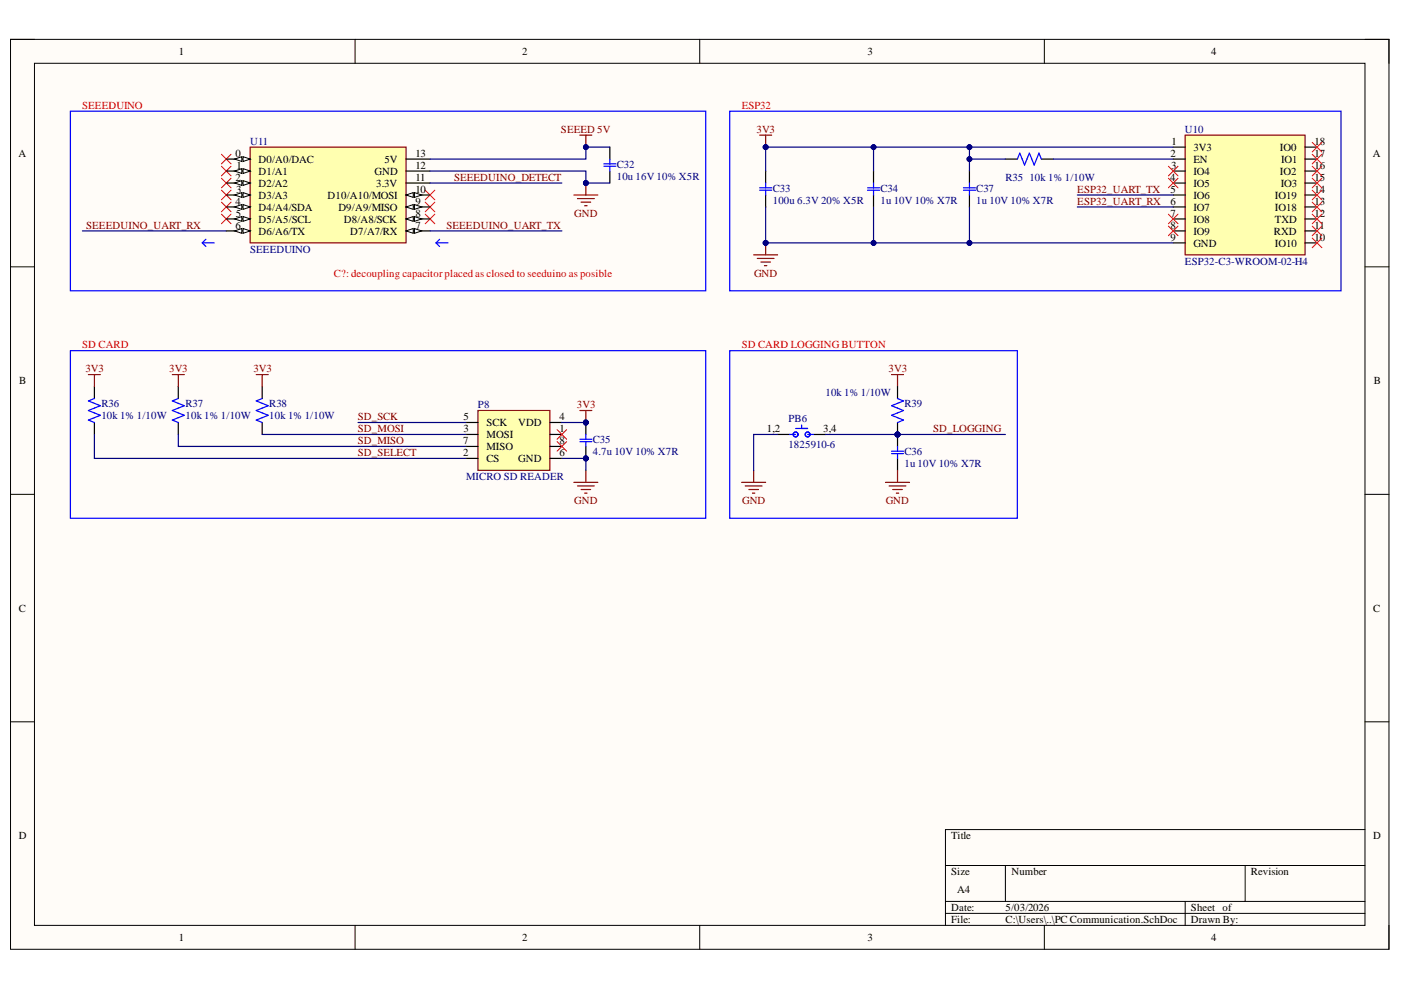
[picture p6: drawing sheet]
<svg xmlns="http://www.w3.org/2000/svg" width="297mm" height="210mm" viewBox="0 0 297 210" stroke-linecap="round" stroke-linejoin="round" font-family="sans-serif">
<defs><g id="words">
<g font-size="2.3">
<text x="37.9" y="11.7">1</text>
<text x="110.7" y="11.7">2</text>
<text x="183.9" y="11.7">3</text>
<text x="256.8" y="11.7">4</text>
<text x="3.9" y="33.3">A</text>
<text x="49.9" y="33.3">0</text>
<text x="50.2" y="35.8">1</text>
<text x="54.8" y="34.6">D0/A0/DAC</text>
<text x="81.5" y="34.6">5V</text>
<text x="88.1" y="35.8">12</text>
<text x="88.1" y="33.3">13</text>
<text x="248.2" y="33.3">2</text>
<text x="248.3" y="35.8">3</text>
<text x="248.4" y="30.8">1</text>
<text x="253" y="32">3V3</text>
<text x="253" y="34.6">EN</text>
<text x="271.4" y="32">IO0</text>
<text x="271.6" y="34.6">IO1</text>
<text x="278.7" y="35.8">16</text>
<text x="278.7" y="33.3">17</text>
<text x="278.7" y="30.8">18</text>
<text x="291.1" y="33.3">A</text>
<text x="49.9" y="38.4">2</text>
<text x="50.1" y="40.9">3</text>
<text x="54.8" y="37.1">D1/A1</text>
<text x="54.8" y="39.6">D2/A2</text>
<text x="79.4" y="37.1">GND</text>
<text x="79.8" y="39.6">3.3V</text>
<text x="88.1" y="40.9">10</text>
<text x="88.1" y="38.4">11</text>
<text x="248.1" y="38.4">4</text>
<text x="248.2" y="40.9">5</text>
<text x="253" y="37.1">IO4</text>
<text x="253" y="39.6">IO5</text>
<text x="271.4" y="37.1">IO2</text>
<text x="271.5" y="39.6">IO3</text>
<text x="278.7" y="40.9">14</text>
<text x="278.7" y="38.4">15</text>
<text x="49.9" y="43.4">4</text>
<text x="50" y="46">5</text>
<text x="54.8" y="42.2">D3/A3</text>
<text x="54.8" y="44.7">D4/A4/SDA</text>
<text x="54.8" y="47.2">D5/A5/SCL</text>
<text x="69.5" y="42.2">D10/A10/MOSI</text>
<text x="71.7" y="44.7">D9/A9/MISO</text>
<text x="72.9" y="47.2">D8/A8/SCK</text>
<text x="88.1" y="46">8</text>
<text x="88.1" y="43.4">9</text>
<text x="248.2" y="43.4">6</text>
<text x="248.2" y="46">7</text>
<text x="253" y="42.2">IO6</text>
<text x="253" y="44.7">IO7</text>
<text x="253" y="47.2">IO8</text>
<text x="270.3" y="47.2">TXD</text>
<text x="270.3" y="44.7">IO18</text>
<text x="270.3" y="42.2">IO19</text>
<text x="278.7" y="46">12</text>
<text x="278.7" y="43.4">13</text>
<text x="49.9" y="48.5">6</text>
<text x="54.8" y="49.8">D6/A6/TX</text>
<text x="74.3" y="49.8">D7/A7/RX</text>
<text x="88.1" y="48.5">7</text>
<text x="248.2" y="48.5">8</text>
<text x="248.2" y="51">9</text>
<text x="253" y="49.8">IO9</text>
<text x="253" y="52.3">GND</text>
<text x="270.1" y="49.8">RXD</text>
<text x="270.3" y="52.3">IO10</text>
<text x="278.7" y="51">10</text>
<text x="278.7" y="48.5">11</text>
<text x="4.1" y="81.5">B</text>
<text x="291.3" y="81.5">B</text>
<text x="98.3" y="89.1">5</text>
<text x="118.6" y="89.1">4</text>
<text x="98.2" y="94.2">7</text>
<text x="98.3" y="91.7">3</text>
<text x="103.1" y="92.9">MOSI</text>
<text x="103.1" y="90.4">SCK</text>
<text x="103.1" y="95.5">MISO</text>
<text x="109.9" y="90.4">VDD</text>
<text x="118.6" y="91.7">1</text>
<text x="118.6" y="94.2">8</text>
<text x="162.6" y="91.7">1,2</text>
<text x="174.5" y="91.7">3,4</text>
<text x="98.2" y="96.7">2</text>
<text x="103.1" y="98">CS</text>
<text x="109.9" y="98">GND</text>
<text x="118.6" y="96.7">6</text>
<text x="4" y="129.7">C</text>
<text x="291.2" y="129.7">C</text>
<text x="4" y="178">D</text>
<text x="201.7" y="178">Title</text>
<text x="291.2" y="178">D</text>
<text x="201.7" y="185.6">Size</text>
<text x="214.4" y="185.6">Number</text>
<text x="265.2" y="185.6">Revision</text>
<text x="202.9" y="189.4">A4</text>
<text x="201.7" y="193.2">Date:</text>
<text x="201.7" y="195.7">File:</text>
<text x="213.2" y="193.2">5/03/2026</text>
<text x="213.2" y="195.7">C:\Users\..\PC Communication.SchDoc</text>
<text x="252.5" y="193.2">Sheet of</text>
<text x="252.5" y="195.7">Drawn By:</text>
<text x="37.9" y="199.5">1</text>
<text x="110.7" y="199.5">2</text>
<text x="183.9" y="199.5">3</text>
<text x="256.8" y="199.5">4</text>
</g>
<g font-size="2.3" fill="#f00">
<text x="17.4" y="23.1">SEEEDUINO</text>
<text x="157.3" y="23.1">ESP32</text>
<text x="70.8" y="58.6">C?: decoupling capacitor placed as closed to seeduino as posible</text>
<text x="17.4" y="73.8">SD CARD</text>
<text x="157.3" y="73.8">SD CARD LOGGING BUTTON</text>
</g>
<g font-size="2.3" fill="#800000">
<text x="118.9" y="28.1">SEEED 5V</text>
<text x="160.4" y="28.1">3V3</text>
<text x="96.3" y="38.4">SEEEDUINO_DETECT</text>
<text x="228.4" y="40.9">ESP32_UART_TX</text>
<text x="121.7" y="46">GND</text>
<text x="228.4" y="43.4">ESP32_UART_RX</text>
<text x="18.3" y="48.5">SEEEDUINO_UART_RX</text>
<text x="94.7" y="48.5">SEEEDUINO_UART_TX</text>
<text x="159.9" y="58.6">GND</text>
<text x="18.1" y="78.9">3V3</text>
<text x="35.9" y="78.9">3V3</text>
<text x="53.7" y="78.9">3V3</text>
<text x="188.4" y="78.9">3V3</text>
<text x="75.9" y="89.1">SD_SCK</text>
<text x="122.3" y="86.5">3V3</text>
<text x="75.9" y="94.2">SD_MISO</text>
<text x="75.9" y="91.7">SD_MOSI</text>
<text x="197.9" y="91.7">SD_LOGGING</text>
<text x="75.9" y="96.7">SD_SELECT</text>
<text x="121.7" y="106.9">GND</text>
<text x="157.3" y="106.9">GND</text>
<text x="187.8" y="106.9">GND</text>
</g>
<g font-size="2.3" fill="#000080">
<text x="251.2" y="28.1">U10</text>
<text x="53" y="30.8">U11</text>
<text x="130.8" y="35.6">C32</text>
<text x="130.8" y="38.1">10u 16V 10% X5R</text>
<text x="163.9" y="40.6">C33</text>
<text x="186.7" y="40.6">C34</text>
<text x="207" y="40.6">C37</text>
<text x="213.2" y="38.4">R35</text>
<text x="218.3" y="38.4">10k 1% 1/10W</text>
<text x="163.9" y="43.2">100u 6.3V 20% X5R</text>
<text x="186.7" y="43.2">1u 10V 10% X7R</text>
<text x="207" y="43.2">1u 10V 10% X7R</text>
<text x="53" y="53.6">SEEEDUINO</text>
<text x="251.2" y="56.1">ESP32-C3-WROOM-02-H4</text>
<text x="175" y="84">10k 1% 1/10W</text>
<text x="21.5" y="86.3">R36</text>
<text x="21.5" y="88.9">10k 1% 1/10W</text>
<text x="39.3" y="86.3">R37</text>
<text x="39.3" y="88.9">10k 1% 1/10W</text>
<text x="57.1" y="86.3">R38</text>
<text x="57.1" y="88.9">10k 1% 1/10W</text>
<text x="101.3" y="86.5">P8</text>
<text x="167.2" y="89.4">PB6</text>
<text x="191.8" y="86.3">R39</text>
<text x="125.7" y="94">C35</text>
<text x="167.2" y="95">1825910-6</text>
<text x="98.8" y="101.8">MICRO SD READER</text>
<text x="125.7" y="96.5">4.7u 10V 10% X7R</text>
<text x="191.8" y="96.5">C36</text>
<text x="191.8" y="99">1u 10V 10% X7R</text>
</g>
</g></defs>
<path d="M2.2 8.3h292.3v193h-292.3z" fill-rule="evenodd" fill="#fffcf8"/>
<path d="M2.2 8.3h292.3v193h-292.3z" fill="none" stroke="#000" stroke-width=".21"/>
<path d="M7.3 13.4h282.1v182.8h-282.1z" fill-rule="evenodd" fill="#fffcf8"/>
<g fill="none" stroke="#000" stroke-width=".21">
<path d="M2.2 8.3h5.1M7.3 13.4h282.1v182.8h-282.1zM75.3 8.3v5.1M148.4 8.3v5.1M221.4 8.3v5.1M289.4 8.3h5.1v5.1M2.2 56.6h5.1M289.4 56.6h5.1M2.2 104.8h5.1M289.4 104.8h5.1M2.2 153h5.1M289.4 153h5.1"/>
<path d="M289.4 175.9h-88.9v20.3M75.3 196.2v5.1M148.4 196.2v5.1M200.5 183.5h88.9M200.5 191.1h88.9M200.5 193.7h88.9M213.2 183.5v7.6M221.4 196.2v5.1M251.3 191.1v5.1M264 183.5v7.6M294.5 196.2v5.1"/>
</g>
<path d="M124.2 38.8v2.5M121.7 41.3h5.1M122.4 42.1h3.6M123.2 42.9h2M124 43.6h.5" fill="none" stroke="#800000" stroke-width=".25"/>
<circle cx="124.2" cy="38.8" r=".51" fill="#000080"/>
<circle cx="124.2" cy="38.8" r=".51" fill="none" stroke="#000080" stroke-width=".21"/>
<g fill="none" stroke="#f00" stroke-width=".21">
<path d="M47 37.8l2 2M47 35.3l2 2M47 32.7l2 2M49 37.8l-2 2M49 35.3l-2 2M49 32.7l-2 2M47 45.4l2 2M47 42.9l2 2M47 40.3l2 2.1M49 45.4l-2 2M49 42.9l-2 2M49 40.3l-2 2.1"/>
<path d="M90.2 40.3l2 2.1M90.2 42.9l2 2M90.2 45.4l2 2M92.2 40.3l-2 2.1M92.2 42.9l-2 2M92.2 45.4l-2 2"/>
</g>
<path d="M128 34.7h2.6M128 35.3h2.6M129.3 33.7v1M129.3 35.3v1M42.9 51.5h2.5M42.9 51.5l.8 .8M43.7 50.7l-.8 .8M92.4 51.5h2.6M92.4 51.5l.8 .8M93.2 50.7l-.8 .8" fill="none" stroke="#00f" stroke-width=".25"/>
<path d="M129.3 31.2v2.5M129.3 36.3v2.5" fill="none" stroke="#000" stroke-width=".25"/>
<path d="M53.1 31.2h33v20.3h-33z" fill-rule="evenodd" fill="#ffffb0"/>
<path d="M53.1 31.2h33v20.3h-33z" fill="none" stroke="#800000" stroke-width=".25"/>
<path d="M48 33.7h5.1" fill="none" stroke="#000" stroke-width=".25"/>
<path d="M51.5 33.2l1.6 .5-1.6 .5z" fill="#f8fcff"/>
<path d="M51.5 33.2l1.6 .5-1.6 .5z" fill="none" stroke="#000" stroke-width=".21"/>
<path d="M49.7 33.7l1.6-.5v1z" fill="#f8fcff"/>
<path d="M49.7 33.7l1.6-.5v1z" fill="none" stroke="#000" stroke-width=".21"/>
<path d="M48 36.3h5.1" fill="none" stroke="#000" stroke-width=".25"/>
<path d="M51.5 35.8l1.6 .5-1.6 .5z" fill="#f8fcff"/>
<path d="M51.5 35.8l1.6 .5-1.6 .5z" fill="none" stroke="#000" stroke-width=".21"/>
<path d="M49.7 36.3l1.6-.5v1z" fill="#f8fcff"/>
<path d="M49.7 36.3l1.6-.5v1z" fill="none" stroke="#000" stroke-width=".21"/>
<path d="M48 38.8h5.1" fill="none" stroke="#000" stroke-width=".25"/>
<path d="M51.5 38.3l1.6 .5-1.6 .5z" fill="#f8fcff"/>
<path d="M51.5 38.3l1.6 .5-1.6 .5z" fill="none" stroke="#000" stroke-width=".21"/>
<path d="M49.7 38.8l1.6-.5v1z" fill="#f8fcff"/>
<path d="M49.7 38.8l1.6-.5v1z" fill="none" stroke="#000" stroke-width=".21"/>
<path d="M48 41.3h5.1" fill="none" stroke="#000" stroke-width=".25"/>
<path d="M51.5 40.8l1.6 .5-1.6 .6z" fill="#f8fcff"/>
<path d="M51.5 40.8l1.6 .5-1.6 .6z" fill="none" stroke="#000" stroke-width=".21"/>
<path d="M49.7 41.3l1.6-.5v1.1z" fill="#f8fcff"/>
<path d="M49.7 41.3l1.6-.5v1.1z" fill="none" stroke="#000" stroke-width=".21"/>
<path d="M48 43.9h5.1" fill="none" stroke="#000" stroke-width=".25"/>
<path d="M51.5 43.4l1.6 .5-1.6 .5z" fill="#f8fcff"/>
<path d="M51.5 43.4l1.6 .5-1.6 .5z" fill="none" stroke="#000" stroke-width=".21"/>
<path d="M49.7 43.9l1.6-.5v1z" fill="#f8fcff"/>
<path d="M49.7 43.9l1.6-.5v1z" fill="none" stroke="#000" stroke-width=".21"/>
<path d="M48 46.4h5.1" fill="none" stroke="#000" stroke-width=".25"/>
<path d="M51.5 45.9l1.6 .5-1.6 .5z" fill="#f8fcff"/>
<path d="M51.5 45.9l1.6 .5-1.6 .5z" fill="none" stroke="#000" stroke-width=".21"/>
<path d="M49.7 46.4l1.6-.5v1z" fill="#f8fcff"/>
<path d="M49.7 46.4l1.6-.5v1z" fill="none" stroke="#000" stroke-width=".21"/>
<path d="M48 49h5.1" fill="none" stroke="#000" stroke-width=".25"/>
<path d="M51.5 48.5l1.6 .5-1.6 .5z" fill="#f8fcff"/>
<path d="M51.5 48.5l1.6 .5-1.6 .5z" fill="none" stroke="#000" stroke-width=".21"/>
<path d="M49.7 49l1.6-.5v1z" fill="#f8fcff"/>
<path d="M49.7 49l1.6-.5v1z" fill="none" stroke="#000" stroke-width=".21"/>
<path d="M86.1 49h5.1" fill="none" stroke="#000" stroke-width=".25"/>
<path d="M86.1 49l1.5-.5v1z" fill="#f8fcff"/>
<path d="M86.1 49l1.5-.5v1z" fill="none" stroke="#000" stroke-width=".21"/>
<path d="M87.9 48.5l1.5 .5-1.5 .5z" fill="#f8fcff"/>
<path d="M87.9 48.5l1.5 .5-1.5 .5z" fill="none" stroke="#000" stroke-width=".21"/>
<path d="M86.1 46.4h5.1" fill="none" stroke="#000" stroke-width=".25"/>
<path d="M86.1 46.4l1.5-.5v1z" fill="#f8fcff"/>
<path d="M86.1 46.4l1.5-.5v1z" fill="none" stroke="#000" stroke-width=".21"/>
<path d="M87.9 45.9l1.5 .5-1.5 .5z" fill="#f8fcff"/>
<path d="M87.9 45.9l1.5 .5-1.5 .5z" fill="none" stroke="#000" stroke-width=".21"/>
<path d="M86.1 43.9h5.1" fill="none" stroke="#000" stroke-width=".25"/>
<path d="M86.1 43.9l1.5-.5v1z" fill="#f8fcff"/>
<path d="M86.1 43.9l1.5-.5v1z" fill="none" stroke="#000" stroke-width=".21"/>
<path d="M87.9 43.4l1.5 .5-1.5 .5z" fill="#f8fcff"/>
<path d="M87.9 43.4l1.5 .5-1.5 .5z" fill="none" stroke="#000" stroke-width=".21"/>
<path d="M86.1 41.3h5.1" fill="none" stroke="#000" stroke-width=".25"/>
<path d="M86.1 41.3l1.5-.5v1.1z" fill="#f8fcff"/>
<path d="M86.1 41.3l1.5-.5v1.1z" fill="none" stroke="#000" stroke-width=".21"/>
<path d="M87.9 40.8l1.5 .5-1.5 .6z" fill="#f8fcff"/>
<path d="M87.9 40.8l1.5 .5-1.5 .6z" fill="none" stroke="#000" stroke-width=".21"/>
<path d="M86.1 38.8h5.1M86.1 36.3h5.1M86.1 33.7h5.1" fill="none" stroke="#000" stroke-width=".25"/>
<path d="M14.9 23.6h134.7v38.1h-134.7z" fill="none" stroke="#00f" stroke-width=".25"/>
<path d="M251.3 28.6h25.4v25.4h-25.4z" fill-rule="evenodd" fill="#ffffb0"/>
<path d="M251.3 28.6h25.4v25.4h-25.4zM159.8 54h5.1M160.6 54.8h3.5M161.3 55.6h2M162.1 56.3h.5M162.3 51.5v2.5" fill="none" stroke="#800000" stroke-width=".25"/>
<g fill="none" stroke="#000" stroke-width=".25">
<path d="M213.2 33.7h2.5M220.8 33.7h2.5M248.7 31.2h2.6M248.7 33.7h2.6M248.7 36.3h2.6M248.7 38.8h2.6M276.7 31.2h2.5M276.7 33.7h2.5M276.7 36.3h2.5M276.7 38.8h2.5M248.7 41.3h2.6M248.7 43.9h2.6"/>
<path d="M248.7 46.4h2.6M248.7 49h2.6M248.7 51.5h2.6M276.7 41.3h2.5M276.7 43.9h2.5M276.7 46.4h2.5M276.7 49h2.5M276.7 51.5h2.5"/>
</g>
<path d="M215.7 33.7l.5-1.2 1 2.5 1-2.5 1.1 2.5 1-2.5 .5 1.2" fill="none" stroke="#00f" stroke-width=".25"/>
<circle cx="162.3" cy="51.5" r=".51" fill="#000080"/>
<circle cx="162.3" cy="51.5" r=".51" fill="none" stroke="#000080" stroke-width=".21"/>
<path d="M122.9 28.6h2.6M124.2 28.6v2.6" fill="none" stroke="#800000" stroke-width=".25"/>
<circle cx="124.2" cy="31.2" r=".51" fill="#000080"/>
<circle cx="124.2" cy="31.2" r=".51" fill="none" stroke="#000080" stroke-width=".21"/>
<path d="M161.1 28.6h2.5M162.3 28.6v2.6" fill="none" stroke="#800000" stroke-width=".25"/>
<circle cx="162.3" cy="31.2" r=".51" fill="#000080"/>
<circle cx="162.3" cy="31.2" r=".51" fill="none" stroke="#000080" stroke-width=".21"/>
<path d="M185.2 36.3v2.5M185.2 41.3v2.6" fill="none" stroke="#000" stroke-width=".25"/>
<path d="M154.7 23.6h129.6v38.1h-129.6zM183.9 39.8h2.6M185.2 38.8v1M183.9 40.3h2.6M185.2 40.3v1" fill="none" stroke="#00f" stroke-width=".25"/>
<g fill="none" stroke="#f00" stroke-width=".21">
<path d="M247.7 37.8l2.1 2M247.7 35.3l2.1 2M249.8 37.8l-2.1 2M249.8 35.3l-2.1 2M278.2 30.2l2.1 2M278.2 32.7l2.1 2M278.2 35.3l2.1 2M278.2 37.8l2.1 2M280.3 30.2l-2.1 2M280.3 32.7l-2.1 2M280.3 35.3l-2.1 2M280.3 37.8l-2.1 2"/>
<path d="M247.7 47.9l2.1 2.1M247.7 45.4l2.1 2M249.8 47.9l-2.1 2.1M249.8 45.4l-2.1 2M278.2 42.9l2.1 2M278.2 40.3l2.1 2.1M278.2 50.5l2.1 2M280.3 42.9l-2.1 2M280.3 40.3l-2.1 2.1M280.3 50.5l-2.1 2"/>
</g>
<path d="M101.3 87h15.3v12.7h-15.3z" fill-rule="evenodd" fill="#ffffb0"/>
<path d="M101.3 87h15.3v12.7h-15.3z" fill="none" stroke="#800000" stroke-width=".25"/>
<path d="M98.8 92.1h2.5M98.8 97.2h2.5M98.8 89.6h2.5M98.8 94.7h2.5M116.6 92.1h2.5M116.6 97.2h2.5M116.6 89.6h2.5M116.6 94.7h2.5" fill="none" stroke="#000" stroke-width=".25"/>
<circle cx="124.2" cy="97.2" r=".51" fill="#000080"/>
<circle cx="124.2" cy="97.2" r=".51" fill="none" stroke="#000080" stroke-width=".21"/>
<circle cx="124.2" cy="89.6" r=".51" fill="#000080"/>
<circle cx="124.2" cy="89.6" r=".51" fill="none" stroke="#000080" stroke-width=".21"/>
<path d="M124.2 94.7v2.5" fill="none" stroke="#000" stroke-width=".25"/>
<circle cx="124.2" cy="97.2" r=".51" fill="#000080"/>
<circle cx="124.2" cy="97.2" r=".51" fill="none" stroke="#000080" stroke-width=".21"/>
<path d="M124.2 89.6v2.5" fill="none" stroke="#000" stroke-width=".25"/>
<circle cx="124.2" cy="89.6" r=".51" fill="#000080"/>
<circle cx="124.2" cy="89.6" r=".51" fill="none" stroke="#000080" stroke-width=".21"/>
<path d="M161.1 39.8h2.5M162.3 38.8v1M161.1 40.3h2.5M162.3 40.3v1M14.9 74.3h134.7v35.6h-134.7zM20 84.5l-1.3 .5 2.6 1-2.6 1 2.6 1.1-2.6 1 1.3 .5M37.8 84.5l-1.3 .5 2.6 1-2.6 1 2.6 1.1-2.6 1 1.3 .5M55.6 84.5l-1.3 .5 2.6 1-2.6 1 2.6 1.1-2.6 1 1.3 .5M122.9 93.1h2.6M122.9 93.6h2.6M124.2 92.1v1M124.2 93.6v1.1" fill="none" stroke="#00f" stroke-width=".25"/>
<path d="M118.1 91.1l2 2M118.1 93.6l2 2.1M120.1 91.1l-2 2M120.1 93.6l-2 2.1" fill="none" stroke="#f00" stroke-width=".21"/>
<g fill="none" stroke="#800000" stroke-width=".25">
<path d="M18.7 79.4h2.6M20 79.4v2.6M36.5 79.4h2.6M37.8 79.4v2.6M54.3 79.4h2.6M55.6 79.4v2.6M122.9 87h2.6M124.2 87v2.6M124.2 99.7v2.6M121.7 102.3h5.1M122.4 103h3.6M123.2 103.8h2"/>
<path d="M124 104.6h.5"/>
</g>
<path d="M162.3 36.3v2.5M162.3 41.3v2.6M20 82v2.5M20 89.6v2.5M37.8 82v2.5M37.8 89.6v2.5M55.6 82v2.5M55.6 89.6v2.5" fill="none" stroke="#000" stroke-width=".25"/>
<circle cx="124.2" cy="89.6" r=".51" fill="#000080"/>
<circle cx="124.2" cy="89.6" r=".51" fill="none" stroke="#000080" stroke-width=".21"/>
<path d="M278.2 45.4l2.1 2M278.2 47.9l2.1 2.1M280.3 45.4l-2.1 2M280.3 47.9l-2.1 2.1" fill="none" stroke="#f00" stroke-width=".21"/>
<path d="M189 79.4h2.6M190.3 79.4v2.6" fill="none" stroke="#800000" stroke-width=".25"/>
<circle cx="190.3" cy="92.1" r=".51" fill="#000080"/>
<circle cx="190.3" cy="92.1" r=".51" fill="none" stroke="#000080" stroke-width=".21"/>
<path d="M190.3 82v2.5M190.3 89.6v2.5" fill="none" stroke="#000" stroke-width=".25"/>
<circle cx="190.3" cy="92.1" r=".51" fill="#000080"/>
<circle cx="190.3" cy="92.1" r=".51" fill="none" stroke="#000080" stroke-width=".21"/>
<path d="M190.3 84.5l1.3 .5-2.6 1 2.6 1-2.6 1.1 2.6 1-1.3 .5" fill="none" stroke="#00f" stroke-width=".25"/>
<circle cx="190.3" cy="92.1" r=".51" fill="#000080"/>
<circle cx="190.3" cy="92.1" r=".51" fill="none" stroke="#000080" stroke-width=".21"/>
<path d="M190.3 92.1v2.6M190.3 97.2v2.5" fill="none" stroke="#000" stroke-width=".25"/>
<circle cx="190.3" cy="92.1" r=".51" fill="#000080"/>
<circle cx="190.3" cy="92.1" r=".51" fill="none" stroke="#000080" stroke-width=".21"/>
<g fill="none" stroke="#00f" stroke-width=".25">
<path d="M204.3 39.8h2.5M205.5 38.8v1M204.3 40.3h2.5M205.5 40.3v1M154.7 74.4h61v35.5h-61zM167.4 92.1h1.3M168.7 90.8h2.5M170 90.1v.7M171.2 92.1h1.3M189 95.7h2.6M189 96.2h2.6M190.3 94.7v1"/>
<path d="M190.3 96.2v1"/>
<circle cx="168.7" cy="92.1" r=".52"/>
<circle cx="171.2" cy="92.1" r=".52"/>
</g>
<path d="M159.8 99.7v2.6M190.3 99.7v2.6M157.2 102.3h5.1M158 103h3.6M158.8 103.8h2M159.5 104.6h.5M187.7 102.3h5.1M188.5 103h3.6M189.3 103.8h2M190 104.6h.5" fill="none" stroke="#800000" stroke-width=".25"/>
<path d="M205.5 36.3v2.5M205.5 41.3v2.6M164.9 92.1h2.5M172.5 92.1h2.5" fill="none" stroke="#000" stroke-width=".25"/>
<path d="M124.2 38.8h5.1" fill="none" stroke="#000080" stroke-width=".25"/>
<circle cx="124.2" cy="38.8" r=".51" fill="#000080"/>
<circle cx="124.2" cy="38.8" r=".51" fill="none" stroke="#000080" stroke-width=".21"/>
<path d="M91.2 36.3h33v2.5M17.5 49h30.5" fill="none" stroke="#000080" stroke-width=".25"/>
<circle cx="124.2" cy="38.8" r=".51" fill="#000080"/>
<circle cx="124.2" cy="38.8" r=".51" fill="none" stroke="#000080" stroke-width=".21"/>
<path d="M129.3 31.2h-5.1v2.5h-33" fill="none" stroke="#000080" stroke-width=".25"/>
<circle cx="124.2" cy="31.2" r=".51" fill="#000080"/>
<circle cx="124.2" cy="31.2" r=".51" fill="none" stroke="#000080" stroke-width=".21"/>
<path d="M162.3 31.2h86.4M223.3 33.7h25.4" fill="none" stroke="#000080" stroke-width=".25"/>
<circle cx="205.5" cy="31.2" r=".51" fill="#000080"/>
<circle cx="205.5" cy="31.2" r=".51" fill="none" stroke="#000080" stroke-width=".21"/>
<circle cx="185.2" cy="31.2" r=".51" fill="#000080"/>
<circle cx="185.2" cy="31.2" r=".51" fill="none" stroke="#000080" stroke-width=".21"/>
<circle cx="162.3" cy="31.2" r=".51" fill="#000080"/>
<circle cx="162.3" cy="31.2" r=".51" fill="none" stroke="#000080" stroke-width=".21"/>
<path d="M162.3 31.2v5.1" fill="none" stroke="#000080" stroke-width=".25"/>
<circle cx="162.3" cy="31.2" r=".51" fill="#000080"/>
<circle cx="162.3" cy="31.2" r=".51" fill="none" stroke="#000080" stroke-width=".21"/>
<path d="M185.2 31.2v5.1" fill="none" stroke="#000080" stroke-width=".25"/>
<circle cx="185.2" cy="31.2" r=".51" fill="#000080"/>
<circle cx="185.2" cy="31.2" r=".51" fill="none" stroke="#000080" stroke-width=".21"/>
<path d="M185.2 43.9v7.6" fill="none" stroke="#000080" stroke-width=".25"/>
<circle cx="185.2" cy="51.5" r=".51" fill="#000080"/>
<circle cx="185.2" cy="51.5" r=".51" fill="none" stroke="#000080" stroke-width=".21"/>
<path d="M162.3 51.5h86.4" fill="none" stroke="#000080" stroke-width=".25"/>
<circle cx="162.3" cy="51.5" r=".51" fill="#000080"/>
<circle cx="162.3" cy="51.5" r=".51" fill="none" stroke="#000080" stroke-width=".21"/>
<circle cx="185.2" cy="51.5" r=".51" fill="#000080"/>
<circle cx="185.2" cy="51.5" r=".51" fill="none" stroke="#000080" stroke-width=".21"/>
<circle cx="205.5" cy="51.5" r=".51" fill="#000080"/>
<circle cx="205.5" cy="51.5" r=".51" fill="none" stroke="#000080" stroke-width=".21"/>
<path d="M162.3 43.9v7.6" fill="none" stroke="#000080" stroke-width=".25"/>
<circle cx="162.3" cy="51.5" r=".51" fill="#000080"/>
<circle cx="162.3" cy="51.5" r=".51" fill="none" stroke="#000080" stroke-width=".21"/>
<path d="M124.2 97.2v2.5" fill="none" stroke="#000080" stroke-width=".25"/>
<circle cx="124.2" cy="97.2" r=".51" fill="#000080"/>
<circle cx="124.2" cy="97.2" r=".51" fill="none" stroke="#000080" stroke-width=".21"/>
<path d="M119.1 89.6h5.1" fill="none" stroke="#000080" stroke-width=".25"/>
<circle cx="124.2" cy="89.6" r=".51" fill="#000080"/>
<circle cx="124.2" cy="89.6" r=".51" fill="none" stroke="#000080" stroke-width=".21"/>
<path d="M119.1 97.2h5.1" fill="none" stroke="#000080" stroke-width=".25"/>
<circle cx="124.2" cy="97.2" r=".51" fill="#000080"/>
<circle cx="124.2" cy="97.2" r=".51" fill="none" stroke="#000080" stroke-width=".21"/>
<path d="M228.4 41.3h20.3M228.4 43.9h20.3M20 92.1v5.1h78.8M37.8 92.1v2.6h61M55.6 92.1h43.2M75.9 89.6h22.9M190.3 92.1h22.9" fill="none" stroke="#000080" stroke-width=".25"/>
<circle cx="190.3" cy="92.1" r=".51" fill="#000080"/>
<circle cx="190.3" cy="92.1" r=".51" fill="none" stroke="#000080" stroke-width=".21"/>
<path d="M175 92.1h15.3" fill="none" stroke="#000080" stroke-width=".25"/>
<circle cx="190.3" cy="92.1" r=".51" fill="#000080"/>
<circle cx="190.3" cy="92.1" r=".51" fill="none" stroke="#000080" stroke-width=".21"/>
<path d="M91.2 38.8h27.9M205.5 31.2v5.1M91.2 49h27.9M164.9 92.1h-5.1v7.6" fill="none" stroke="#000080" stroke-width=".25"/>
<circle cx="205.5" cy="33.7" r=".51" fill="#000080"/>
<circle cx="205.5" cy="33.7" r=".51" fill="none" stroke="#000080" stroke-width=".21"/>
<circle cx="205.5" cy="31.2" r=".51" fill="#000080"/>
<circle cx="205.5" cy="31.2" r=".51" fill="none" stroke="#000080" stroke-width=".21"/>
<path d="M205.5 43.9v7.6" fill="none" stroke="#000080" stroke-width=".25"/>
<circle cx="205.5" cy="51.5" r=".51" fill="#000080"/>
<circle cx="205.5" cy="51.5" r=".51" fill="none" stroke="#000080" stroke-width=".21"/>
<path d="M205.5 33.7h7.7" fill="none" stroke="#000080" stroke-width=".25"/>
<circle cx="205.5" cy="33.7" r=".51" fill="#000080"/>
<circle cx="205.5" cy="33.7" r=".51" fill="none" stroke="#000080" stroke-width=".21"/>
<use href="#words"/>
</svg>
